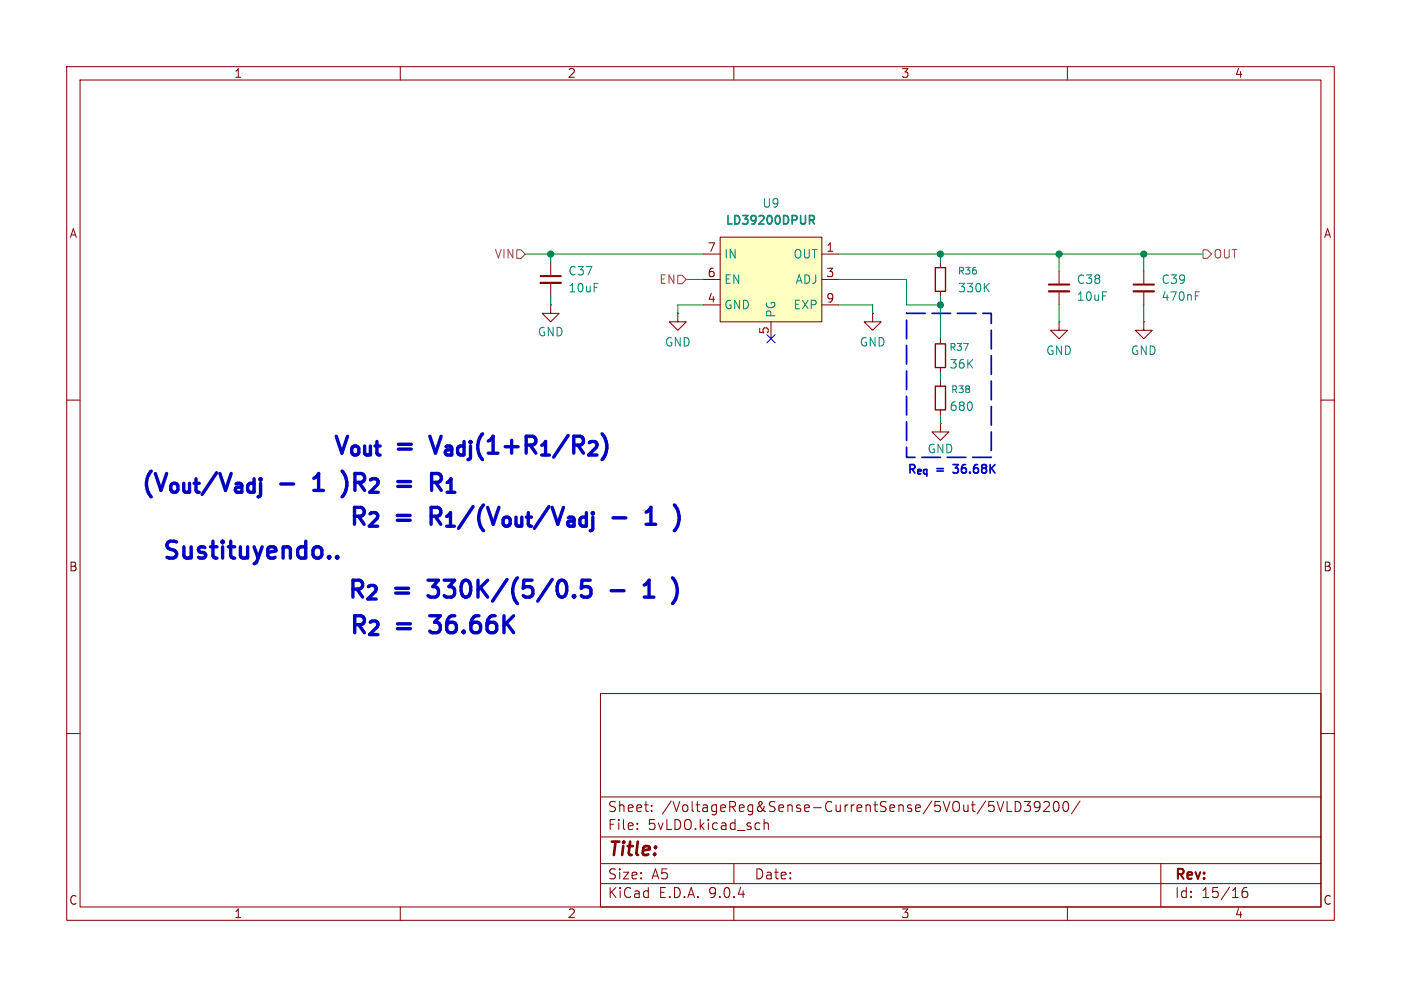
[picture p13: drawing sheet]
<svg xmlns="http://www.w3.org/2000/svg" width="210mm" height="148mm" viewBox="0 0 210 148" stroke-linecap="round" stroke-linejoin="round" font-family="sans-serif">
<defs><g id="words">
<g font-size="3.5" fill="#0000c2">
<text x="49.7" y="68.8">V_{out}</text>
<text x="59.6" y="68.8">=</text>
<text x="65.7" y="68.8">V_{adj}(1+R_{1}/R_{2})</text>
<text x="20.8" y="74.4">(V_{out}/V_{adj}1</text>
<text x="53.4" y="74.4">)R_{2}=</text>
<text x="52" y="79.5">R_{2}</text>
<text x="59.4" y="79.5">=</text>
<text x="65.5" y="79.5">R_{1}/(V_{out}/V_{adj}</text>
<text x="99.9" y="79.5">1</text>
<text x="24" y="84.6">Sustituyendo..</text>
<text x="51.8" y="90.4">R_{2}</text>
<text x="52.1" y="95.8">R_{2}</text>
<text x="59.2" y="90.4">=</text>
<text x="59.5" y="95.8">=</text>
<text x="65.3" y="90.4">330K/(5/0.5</text>
<text x="65.6" y="95.8">36.66K</text>
<text x="99.6" y="90.4">1</text>
</g>
<text font-size="2.8" fill="#840000" x="91" y="128.9">Title:</text>
<g font-size="2.1" fill="#840000">
<text x="91" y="124.7">File:</text>
<text x="91" y="122">Sheet:</text>
<text x="97.1" y="124.7">5vLDO.kicad_sch</text>
<text x="99.2" y="122">/VoltageReg&amp;Sense-CurrentSense/5VOut/5VLD39200/</text>
<text x="91" y="134.9">KiCad</text>
<text x="91" y="132.1">Size:</text>
<text x="97.7" y="132.1">A5</text>
<text x="98.7" y="134.9">E.D.A.</text>
<text x="106.3" y="134.9">9.0.4</text>
<text x="113" y="132.1">Date:</text>
<text x="176" y="132.3">Rev:</text>
<text x="176" y="134.9">Id:</text>
<text x="180.1" y="134.9">15/16</text>
</g>
<g font-size="1.8" fill="#840000">
<text x="35" y="11.9">1</text>
<text x="85" y="11.9">2</text>
<text x="135" y="11.9">3</text>
<text x="185" y="11.9">4</text>
<text x="10.3" y="35.9">A</text>
<text x="198.4" y="35.9">A</text>
<text x="106" y="37.8">7</text>
<text x="106" y="41.7">6</text>
<text x="123.8" y="37.8">1</text>
<text x="123.8" y="41.7">3</text>
<text x="106" y="45.5">4</text>
<text x="123.8" y="45.5">9</text>
<text x="115.3" y="50.2" transform="rotate(-90 115.3 50.2)">5</text>
<text x="10.3" y="85.9">B</text>
<text x="198.3" y="85.9">B</text>
<text x="10.3" y="135.9">C</text>
<text x="35" y="137.9">1</text>
<text x="85" y="137.9">2</text>
<text x="135" y="137.9">3</text>
<text x="185" y="137.9">4</text>
<text x="198.3" y="135.9">C</text>
</g>
<g font-size="1.8" fill="#008484">
<text x="108.6" y="34">LD39200DPUR</text>
<text x="114.2" y="31.3">U9</text>
<text x="85.1" y="41.5">C37</text>
<text x="108.5" y="39">IN</text>
<text x="118.9" y="39">OUT</text>
<text x="85.1" y="44">10uF</text>
<text x="108.5" y="42.8">EN</text>
<text x="108.5" y="46.6">GND</text>
<text x="116.4" y="47.8" transform="rotate(-90 116.4 47.8)">PG</text>
<text x="118.9" y="46.6">EXP</text>
<text x="119.2" y="42.8">ADJ</text>
<text x="143.5" y="44">330K</text>
<text x="161.3" y="42.8">C38</text>
<text x="161.3" y="45.3">10uF</text>
<text x="174" y="45.3">470nF</text>
<text x="174" y="42.8">C39</text>
<text x="80.5" y="50.6">GND</text>
<text x="99.6" y="52.2">GND</text>
<text x="128.8" y="52.2">GND</text>
<text x="156.7" y="53.4">GND</text>
<text x="169.4" y="53.4">GND</text>
<text x="142.2" y="55.5">36K</text>
<text x="142.2" y="61.8">680</text>
<text x="138.9" y="68.2">GND</text>
</g>
<g font-size="1.8" fill="#848400">
<text x="74.1" y="39">VIN</text>
<text x="181.8" y="39">OUT</text>
<text x="98.7" y="42.8">EN</text>
</g>
<g font-size="1.8" fill="#0000c2">
<text x="135.9" y="71.4">R_{eq}</text>
<text x="140.4" y="71.4">=</text>
<text x="143.4" y="71.4">36.68K</text>
</g>
<g font-size="1.4" fill="#008484">
<text x="143.5" y="41.4">R36</text>
<text x="142.2" y="52.8">R37</text>
<text x="142.5" y="59.2">R38</text>
</g>
</g></defs>
<g fill="none" stroke="#840000" stroke-width=".15">
<path d="M10 10h190v128h-190zM12 12h186v124h-186zM60 10v2M110 10v2M160 10v2M141 39.4v.7M101.6 47v1.3h1.3l-1.3 1.2-1.3-1.2h1.3M101.6 47h.1M141 43.7v.8M141 50.8v.8M141 55.1v.8M141 57.2v.7"/>
<path d="M158.7 48.3v1.2h1.3l-1.3 1.3-1.2-1.3h1.2M158.7 48.3h.1M158.7 40.6v2.1M158.7 43.7v2M171.4 48.3v1.2h1.3l-1.3 1.3-1.2-1.3h1.2M171.4 48.3h.1M10 60h2M141 63.5v1.3h1.2l-1.2 1.2-1.3-1.2h1.3M141 63.5h.1M141 61.5v.7M198 60h2M10 110h2"/>
<path d="M90 104h108v32h-108zM90 119.5h108M198 110h2M60 136v2M90 132.5h108M90 129.5h108M90 125.5h108M95.5 124.2v.2M95.5 123.5v.1M97.7 121.5v.2M97.7 120.8v.1M110 136v2"/>
<path d="M110 129.5v3M114.5 122.9v1.5M114.5 123.5a.37 .37 0 0 1 .7 .1v.8M151 121.7h.7M152.2 120.2a.76 .76 0 0 1 .8 .7 .76 .76 0 0 1-.8 .8zM153.5 120.2h1l-.5 .6a.41 .41 0 0 1 .5 .2v.4l-.2 .2-.6 .1-.2-.2M155.9 120.8l-.3 .3h-.3l-.3-.3v-.3l.2-.2 .4-.1 .2 .1a.99 .99 0 0 1-.3 1.4h-.3M156.5 120.3l.2-.1 .5 .1a.41 .41 0 0 1 0 .5l-.8 .9h.9M158 120.3l.4-.1a.94 .94 0 0 1 0 1.5h-.2a.91 .91 0 0 1-.2-1.4zM159.5 120.3l.3-.1a.94 .94 0 0 1 0 1.5h-.1a.91 .91 0 0 1-.2-1.4zM160 136v2M161.9 120.1l-1.3 1.9"/>
<path d="M174 129.5v6.5M186.9 133.1a.59 .59 0 0 0-.7 .6v.6l.1 .2 .5 .1 .2-.2v-.5l-.1-.2h-.4l-.3 .2"/>
</g>
<path d="M140.2 40.1h1.5v3.6h-1.5zM140.2 57.9h1.5v3.6h-1.5zM140.2 51.6h1.5v3.5h-1.5z" fill="none" stroke="#840000" stroke-width=".2"/>
<path d="M147.7 43l.6 .8M148.3 42.5l-.7 .7" fill="none" stroke="#008484" stroke-width=".15"/>
<path d="M157.2 42.7h3.1" fill="none" stroke="#840000" stroke-width=".3"/>
<path d="M157.2 43.7h3.1" fill="none" stroke="#840000" stroke-width=".33"/>
<path d="M107.9 35.6h15.3v12.7h-15.3z" fill="#ffffc2"/>
<g fill="none" stroke="#840000" stroke-width=".15">
<path d="M82.5 39.4v2M105.4 38.1h2.5M107.9 35.6h15.3v12.7h-15.3zM123.2 38.1h2.5M82.5 45.7v1.3h1.3l-1.3 1.3-1.2-1.3h1.2M82.5 45.7h.1M82.5 42.4v2.1M105.4 41.9h2.5M105.4 45.7h2.5M115.6 48.3v2.5M123.2 41.9h2.5M123.2 45.7h2.5"/>
<path d="M130.8 47v1.3h1.3l-1.3 1.2-1.3-1.2h1.3M130.8 47h.1M171.4 40.6v2.1M171.4 43.7v2"/>
</g>
<path d="M121.3 32.3h.5l.3 .3-.1 .3-.7 .1M121.6 33l.5 .6" fill="none" stroke="#008484" stroke-width=".25"/>
<path d="M81 41.4h3.1M169.9 42.7h3.1" fill="none" stroke="#840000" stroke-width=".3"/>
<path d="M81 42.4h3.1M169.9 43.7h3.1" fill="none" stroke="#840000" stroke-width=".33"/>
<path d="M179.2 44.4h.4M179.2 43.8h.6" fill="none" stroke="#008484" stroke-width=".15"/>
<path d="M77.5 37.5h.6l.6 .6-.6 .6h-.6zM180.3 37.5h.7l.6 .6-.6 .6h-.7zM101.6 41.3h.6l.7 .6-.7 .6h-.6z" fill="none" stroke="#848400" stroke-width=".15"/>
<g fill="none" stroke="#008400" stroke-width=".15">
<path d="M78.7 38.1h26.7M82.5 38.1v1.3M125.7 38.1h54.6M141 38.1v1.3M158.7 38.1v2.5M171.4 38.1v2.5M82.5 44.5v1.2M102.9 41.9h2.5M105.4 45.7h-3.8v1.3M125.7 45.7h5.1v1.3M125.7 41.9h10.2v3.8h5.1M141 44.5v6.3"/>
<path d="M141 55.9v1.3M158.7 45.7v2.6M171.4 45.7v2.6M141 62.2v1.3"/>
</g>
<path d="M115 50.2l1.2 1.2M116.2 50.2l-1.2 1.2" fill="none" stroke="#000084" stroke-width=".15"/>
<g fill="none" stroke="#0000c2" stroke-width=".51">
<path d="M51.4 70.8a2.94 2.94 0 0 1-.1 3.7M64.4 65.4l.9 2.6M65.3 72.3l.8 1.2M65.7 71a.69 .69 0 0 1 .5 .7 .69 .69 0 0 1-.5 .6M67 73.8h1.2M67 72.4l.6-.6v2M49.3 83.4l.2 .2-.2 .1M50.5 83.4l.2 .2-.2 .1M50.5 83.4l-.1 .2 .1 .1M50.5 83.4v.3M64.2 87h1.5M64.2 89.3l.1 .1"/>
<path d="M64.4 94.6l.1 .2M84.8 87.5l.2 .5-.2 1.1M86 89.3l.2 .1-.2 .1M86 89.3l-.1 .1 .1 .1M86 89.3v.2M88.5 87h-1.2l-.2 1.2 .4-.2h.6l.2 .1 .3 .4v.6l-.1 .2-.4 .2h-.6l-.4-.2M91.6 88.6h1.9M96.6 89.5h1.4M96.6 87.7l.2-.1 .5-.6v2.5M100.8 86.6l.1 .2"/>
</g>
<path d="M142.9 69.7h.7M142.9 70.8v.1" fill="none" stroke="#0000c2" stroke-width=".25"/>
<path d="M135.9 47h12.7v21.6h-12.7z" fill="none" stroke="#0000c2" stroke-width=".25" stroke-dasharray="2.8 1"/>
<g fill="#008400" stroke="#008400" stroke-width=".15">
<circle cx="82.5" cy="38.1" r=".46"/>
<circle cx="158.7" cy="38.1" r=".46"/>
<circle cx="141" cy="45.7" r=".46"/>
<circle cx="171.4" cy="38.1" r=".46"/>
<circle cx="141" cy="38.1" r=".46"/>
</g>
<use href="#words"/>
</svg>
